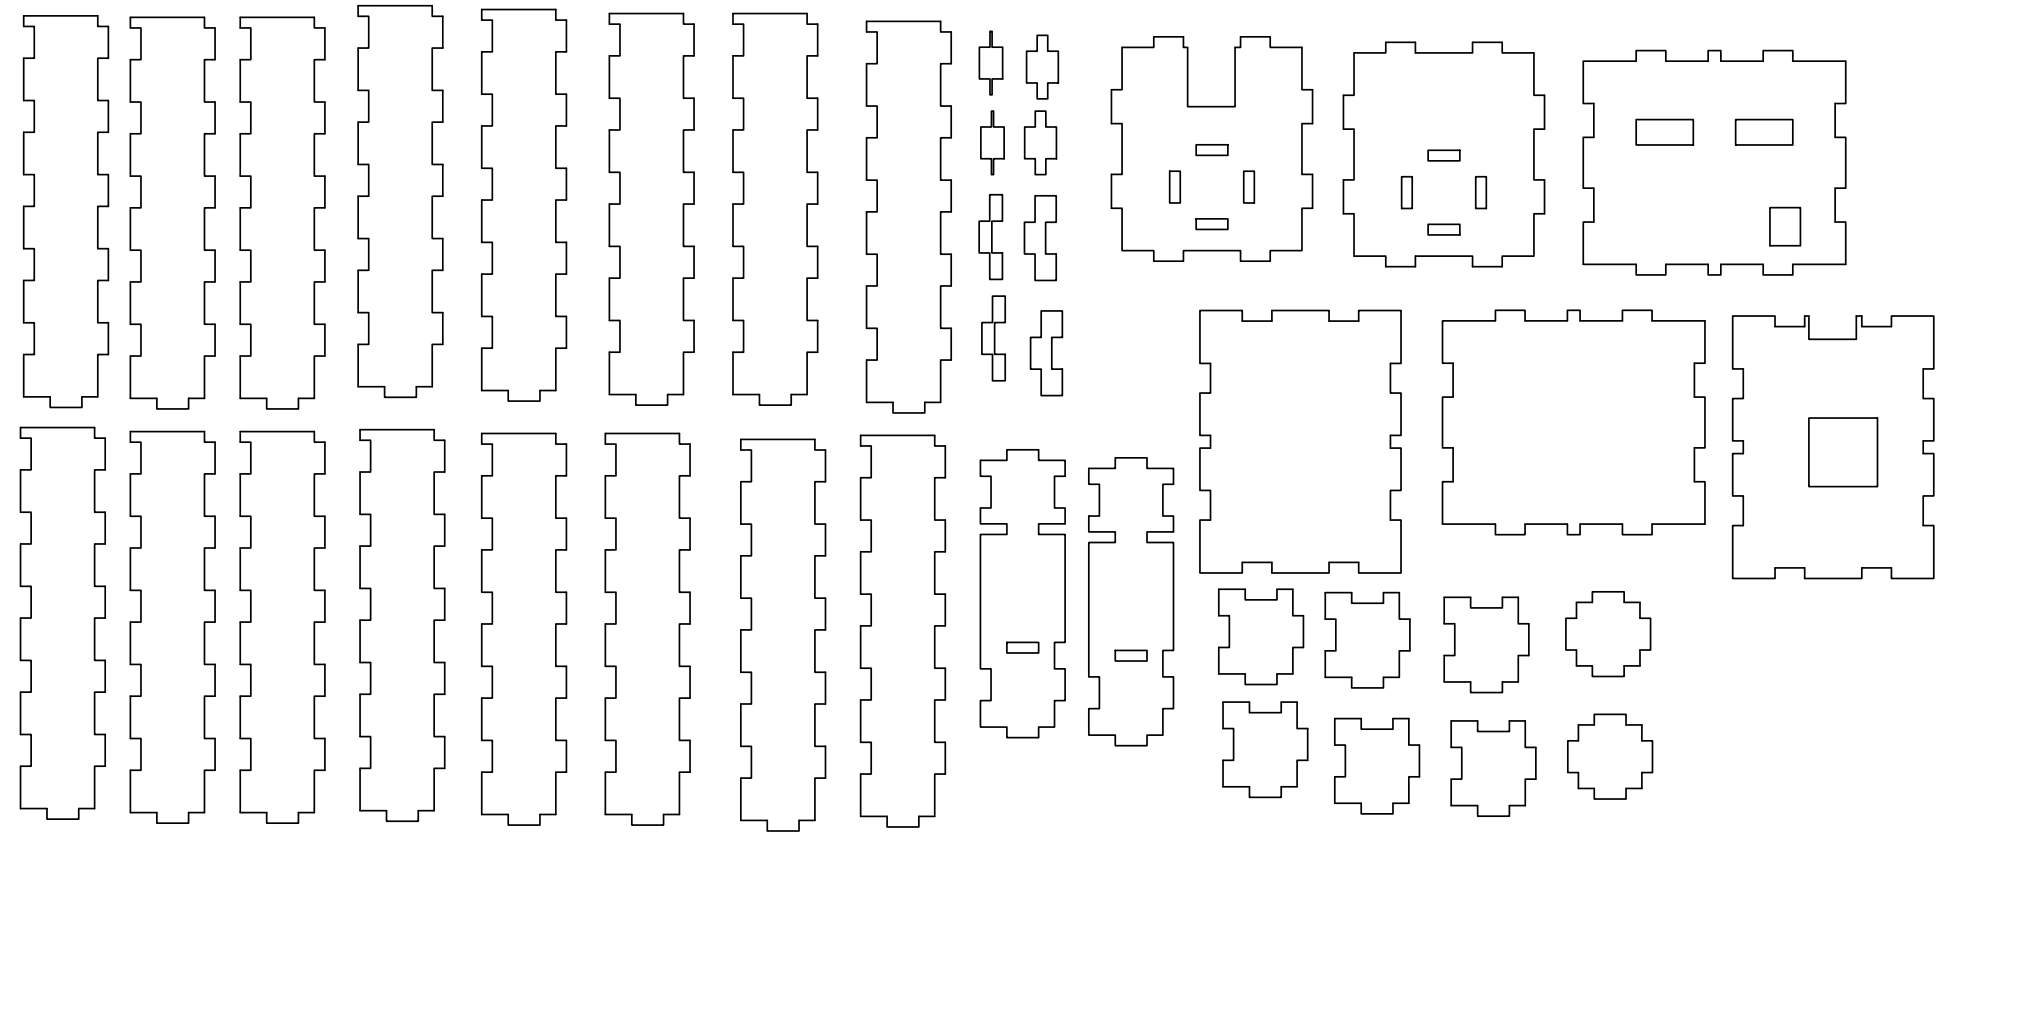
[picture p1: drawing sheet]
<svg xmlns="http://www.w3.org/2000/svg" width="610mm" height="305mm" viewBox="0 0 610 305" stroke-linecap="round" stroke-linejoin="round" font-family="sans-serif">
<!-- layer: Visible (ANSI) -->
<g fill="none" stroke="#000" stroke-width=".51">
<path d="M7.1 4.8h22.2v3.1h3.2v9.6h-3.2v12.7h3.2v9.5h-3.2v12.7h3.2v9.5h-3.2v12.7h3.2v9.5h-3.2v12.7h3.2v9.6h-3.2v12.7h-4.7v3.1h-9.6v-3.1h-7.9v-12.7h3.2v-9.6h-3.2v-12.7h3.2v-9.5h-3.2v-12.7h3.2v-9.5h-3.2v-12.7h3.2v-9.5h-3.2v-12.7h3.2v-9.6h-3.2zM39.1 5.2h22.2v3.2h3.2v9.5h-3.2v12.7h3.2v9.5h-3.2v12.7h3.2v9.6h-3.2v12.7h3.2v9.5h-3.2v12.7h3.2v9.5h-3.2v12.7h-4.7v3.2h-9.5v-3.2h-8v-12.7h3.2v-9.5h-3.2v-12.7h3.2v-9.5h-3.2v-12.7h3.2v-9.6h-3.2v-12.7h3.2v-9.5h-3.2v-12.7h3.2v-9.5h-3.2zM72.1 5.2h22.2v3.2h3.2v9.5h-3.2v12.7h3.2v9.5h-3.2v12.7h3.2v9.6h-3.2v12.7h3.2v9.5h-3.2v12.7h3.2v9.5h-3.2v12.7h-4.8v3.2h-9.5v-3.2h-7.9v-12.7h3.1v-9.5h-3.1v-12.7h3.1v-9.5h-3.1v-12.7h3.1v-9.6h-3.1v-12.7h3.1v-9.5h-3.1v-12.7h3.1v-9.5h-3.1zM107.4 1.7h22.3v3.2h3.1v9.5h-3.1v12.7h3.1v9.5h-3.1v12.7h3.1v9.6h-3.1v12.7h3.1v9.5h-3.1v12.7h3.1v9.5h-3.1v12.7h-4.8v3.2h-9.5v-3.2h-8v-12.7h3.2v-9.5h-3.2v-12.7h3.2v-9.5h-3.2v-12.7h3.2v-9.6h-3.2v-12.7h3.2v-9.5h-3.2v-12.7h3.2v-9.5h-3.2zM144.5 2.9h22.3v3.1h3.1v9.6h-3.1v12.7h3.1v9.5h-3.1v12.7h3.1v9.5h-3.1v12.7h3.1v9.5h-3.1v12.7h3.1v9.6h-3.1v12.7h-4.8v3.1h-9.5v-3.1h-8v-12.7h3.2v-9.6h-3.2v-12.7h3.2v-9.5h-3.2v-12.7h3.2v-9.5h-3.2v-12.7h3.2v-9.5h-3.2v-12.7h3.2v-9.6h-3.2zM182.8 4.1h22.2v3.1h3.2v9.6h-3.2v12.7h3.2v9.5h-3.2v12.7h3.2v9.5h-3.2v12.7h3.2v9.5h-3.2v12.7h3.2v9.6h-3.2v12.7h-4.7v3.1h-9.5v-3.1h-8v-12.7h3.2v-9.6h-3.2v-12.7h3.2v-9.5h-3.2v-12.7h3.2v-9.5h-3.2v-12.7h3.2v-9.5h-3.2v-12.7h3.2v-9.6h-3.2zM219.9 4.1h22.2v3.1h3.2v9.6h-3.2v12.7h3.2v9.5h-3.2v12.7h3.2v9.5h-3.2v12.7h3.2v9.5h-3.2v12.7h3.2v9.6h-3.2v12.7h-4.7v3.1h-9.6v-3.1h-7.9v-12.7h3.2v-9.6h-3.2v-12.7h3.2v-9.5h-3.2v-12.7h3.2v-9.5h-3.2v-12.7h3.2v-9.5h-3.2v-12.7h3.2v-9.6h-3.2zM260 6.4h22.2v3.2h3.2v9.5h-3.2v12.7h3.2v9.5h-3.2v12.7h3.2v9.6h-3.2v12.7h3.2v9.5h-3.2v12.7h3.2v9.5h-3.2v12.7h-4.8v3.2h-9.5v-3.2h-7.9v-12.7h3.1v-9.5h-3.1v-12.7h3.1v-9.5h-3.1v-12.7h3.1v-9.6h-3.1v-12.7h3.1v-9.5h-3.1v-12.7h3.1v-9.5h-3.1zM297 9.4h.6v4.8h3.2v9.5h-3.2v4.7h-.6v-4.7h-3.2v-9.5h3.2zM311.1 10.6h3.2v4.8h3.2v9.5h-3.2v4.8h-3.2v-4.8h-3.1v-9.5h3.1zM336.6 14.2h9.5v-3.2h8.9v3.2h1.3v17.8h14.2v-17.8h1.7v-3.2h8.9v3.2h9.5v12.7h3.2v10.2h-3.2v15.2h3.2v10.2h-3.2v12.7h-9.5v3.2h-8.9v-3.2h-17.2v3.2h-8.9v-3.2h-9.5v-12.7h-3.2v-10.2h3.2v-15.2h-3.2v-10.2h3.2zM406.2 15.9h9.5v-3.2h8.9v3.2h17.2v-3.2h8.9v3.2h9.5v12.7h3.2v10.1h-3.2v15.3h3.2v10.1h-3.2v12.7h-9.5v3.2h-8.9v-3.2h-17.2v3.2h-8.9v-3.2h-9.5v-12.7h-3.2v-10.1h3.2v-15.3h-3.2v-10.1h3.2z"/>
<path d="M475 18.4h15.9v-3.2h8.8v3.2h12.7v-3.2h3.9v3.2h12.7v-3.2h8.8v3.2h15.9v12.7h-3.2v10.1h3.2v15.3h-3.2v10.1h3.2v12.7h-15.9v3.2h-8.8v-3.2h-12.7v3.2h-3.9v-3.2h-12.7v3.2h-8.8v-3.2h-15.9v-12.7h3.2v-10.1h-3.2v-15.3h3.2v-10.1h-3.2zM297.4 33.3h.7v4.8h3.1v9.5h-3.1v4.8h-.7v-4.8h-3.1v-9.5h3.1zM310.6 33.3h3.2v4.8h3.1v9.5h-3.1v4.8h-3.2v-4.8h-3.2v-9.5h3.2zM490.9 35.9h17.1v7.6h-17.1zM520.7 35.9h17.1v7.6h-17.1zM296.9 58.4h3.8v8h-3.1v9.5h3.1v7.9h-3.8v-7.9h-3.1v-9.5h3.1zM310.5 58.7h6.4v8h-3.2v9.5h3.2v7.9h-6.4v-7.9h-3.2v-9.5h3.2zM350.9 51.4h3.2v9.5h-3.2zM358.8 43.4h9.6v3.2h-9.6zM373.1 51.4h3.2v9.5h-3.2zM420.5 53h3.2v9.5h-3.2zM428.4 45.1h9.6v3.2h-9.6z"/>
<path d="M442.7 53h3.2v9.5h-3.2zM358.8 65.7h9.6v3.1h-9.6zM428.4 67.3h9.6v3.2h-9.6zM531 62.3h9.1v11.4h-9.1zM297.8 88.8h3.8v8h-3.2v9.5h3.2v7.9h-3.8v-7.9h-3.2v-9.5h3.2zM312.4 93.3h6.3v7.9h-3.2v9.5h3.2v8h-6.3v-8h-3.2v-9.5h3.2zM360 93.2h12.7v3.1h8.9v-3.1h17.1v3.1h8.9v-3.1h12.7v15.8h-3.2v8.9h3.2v12.7h-3.2v3.8h3.2v12.7h-3.2v8.9h3.2v15.9h-12.7v-3.2h-8.9v3.2h-17.1v-3.2h-8.9v3.2h-12.7v-15.9h3.2v-8.9h-3.2v-12.7h3.2v-3.8h-3.2v-12.7h3.2v-8.9h-3.2zM432.8 96.3h15.8v-3.2h8.9v3.2h12.7v-3.2h3.8v3.2h12.7v-3.2h8.9v3.2h15.9v12.7h-3.2v10.1h3.2v15.3h-3.2v10.1h3.2v12.7h-15.9v3.2h-8.9v-3.2h-12.7v3.2h-3.8v-3.2h-12.7v3.2h-8.9v-3.2h-15.8v-12.7h3.1v-10.1h-3.1v-15.3h3.1v-10.1h-3.1zM519.8 94.8h12.7v3.2h8.9v-3.2h1.3v7h14.2v-7h1.6v3.2h8.9v-3.2h12.7v15.9h-3.1v8.9h3.1v12.7h-3.1v3.8h3.1v12.7h-3.1v8.9h3.1v15.8h-12.7v-3.1h-8.9v3.1h-17.1v-3.1h-8.9v3.1h-12.7v-15.8h3.2v-8.9h-3.2v-12.7h3.2v-3.8h-3.2v-12.7h3.2v-8.9h-3.2zM6.2 128.3h22.2v3.1h3.2v9.6h-3.2v12.7h3.2v9.5h-3.2v12.7h3.2v9.5h-3.2v12.7h3.2v9.5h-3.2v12.7h3.2v9.6h-3.2v12.7h-4.8v3.1h-9.5v-3.1h-7.9v-12.7h3.1v-9.6h-3.1v-12.7h3.1v-9.5h-3.1v-12.7h3.1v-9.5h-3.1v-12.7h3.1v-9.5h-3.1v-12.7h3.1v-9.6h-3.1zM39.1 129.5h22.2v3.2h3.2v9.5h-3.2v12.7h3.2v9.5h-3.2v12.7h3.2v9.5h-3.2v12.7h3.2v9.6h-3.2v12.7h3.2v9.5h-3.2v12.7h-4.7v3.2h-9.5v-3.2h-8v-12.7h3.2v-9.5h-3.2v-12.7h3.2v-9.6h-3.2v-12.7h3.2v-9.5h-3.2v-12.7h3.2v-9.5h-3.2v-12.7h3.2v-9.5h-3.2zM72.1 129.5h22.2v3.2h3.2v9.5h-3.2v12.7h3.2v9.5h-3.2v12.7h3.2v9.5h-3.2v12.7h3.2v9.6h-3.2v12.7h3.2v9.5h-3.2v12.7h-4.8v3.2h-9.5v-3.2h-7.9v-12.7h3.1v-9.5h-3.1v-12.7h3.1v-9.6h-3.1v-12.7h3.1v-9.5h-3.1v-12.7h3.1v-9.5h-3.1v-12.7h3.1v-9.5h-3.1z"/>
<path d="M108 128.9h22.2v3.2h3.2v9.5h-3.2v12.7h3.2v9.5h-3.2v12.7h3.2v9.6h-3.2v12.7h3.2v9.5h-3.2v12.7h3.2v9.5h-3.2v12.7h-4.7v3.2h-9.5v-3.2h-8v-12.7h3.2v-9.5h-3.2v-12.7h3.2v-9.5h-3.2v-12.7h3.2v-9.6h-3.2v-12.7h3.2v-9.5h-3.2v-12.7h3.2v-9.5h-3.2zM144.5 130h22.3v3.2h3.1v9.5h-3.1v12.7h3.1v9.6h-3.1v12.7h3.1v9.5h-3.1v12.7h3.1v9.5h-3.1v12.7h3.1v9.5h-3.1v12.7h-4.8v3.2h-9.5v-3.2h-8v-12.7h3.2v-9.5h-3.2v-12.7h3.2v-9.5h-3.2v-12.7h3.2v-9.5h-3.2v-12.7h3.2v-9.6h-3.2v-12.7h3.2v-9.5h-3.2zM181.6 130h22.2v3.2h3.2v9.5h-3.2v12.7h3.2v9.6h-3.2v12.7h3.2v9.5h-3.2v12.7h3.2v9.5h-3.2v12.7h3.2v9.5h-3.2v12.7h-4.7v3.2h-9.6v-3.2h-7.9v-12.7h3.2v-9.5h-3.2v-12.7h3.2v-9.5h-3.2v-12.7h3.2v-9.5h-3.2v-12.7h3.2v-9.6h-3.2v-12.7h3.2v-9.5h-3.2zM222.2 131.8h22.3v3.2h3.1v9.5h-3.1v12.7h3.1v9.6h-3.1v12.7h3.1v9.5h-3.1v12.7h3.1v9.5h-3.1v12.7h3.1v9.5h-3.1v12.7h-4.8v3.2h-9.5v-3.2h-8v-12.7h3.2v-9.5h-3.2v-12.7h3.2v-9.5h-3.2v-12.7h3.2v-9.5h-3.2v-12.7h3.2v-9.6h-3.2v-12.7h3.2v-9.5h-3.2zM258.2 130.6h22.2v3.2h3.2v9.5h-3.2v12.7h3.2v9.5h-3.2v12.7h3.2v9.6h-3.2v12.7h3.2v9.5h-3.2v12.7h3.2v9.5h-3.2v12.7h-4.7v3.2h-9.6v-3.2h-7.9v-12.7h3.2v-9.5h-3.2v-12.7h3.2v-9.5h-3.2v-12.7h3.2v-9.6h-3.2v-12.7h3.2v-9.5h-3.2v-12.7h3.2v-9.5h-3.2zM294.1 138.1h8v-3.2h9.5v3.2h7.9v4.8h-3.1v9.5h3.1v4.8h-7.9v3.1h7.9v32.4h-3.1v8h3.1v9.5h-3.1v7.9h-4.8v3.2h-9.5v-3.2h-8v-7.9h3.2v-9.5h-3.2v-40.4h8v-3.1h-8v-4.8h3.2v-9.5h-3.2zM542.7 125.4h20.5v20.6h-20.5zM326.6 140.5h8v-3.1h9.5v3.1h7.9v4.8h-3.1v9.5h3.1v4.8h-7.9v3.2h7.9v32.3h-3.1v8h3.1v9.5h-3.1v7.9h-4.8v3.2h-9.5v-3.2h-8v-7.9h3.2v-9.5h-3.2v-40.3h8v-3.2h-8v-4.8h3.2v-9.5h-3.2zM365.6 176.8h8v3.2h9.5v-3.2h4.8v7.9h3.1v9.5h-3.1v8h-4.8v3.2h-9.5v-3.2h-8v-8h3.2v-9.5h-3.2zM397.6 177.8h7.9v3.2h9.5v-3.2h4.8v7.9h3.2v9.6h-3.2v7.9h-4.8v3.2h-9.5v-3.2h-7.9v-7.9h3.1v-9.6h-3.1zM433.3 179.2h7.9v3.2h9.5v-3.2h4.8v7.9h3.2v9.6h-3.2v7.9h-4.8v3.2h-9.5v-3.2h-7.9v-7.9h3.1v-9.6h-3.1zM302.1 192.7h9.5v3.2h-9.5z"/>
<path d="M334.6 195.1h9.5v3.2h-9.5zM472.9 180.7h4.8v-3.2h9.5v3.2h4.8v4.8h3.2v9.5h-3.2v4.8h-4.8v3.1h-9.5v-3.1h-4.8v-4.8h-3.1v-9.5h3.1zM366.9 210.6h7.9v3.2h9.6v-3.2h4.7v8h3.2v9.5h-3.2v7.9h-4.7v3.2h-9.6v-3.2h-7.9v-7.9h3.2v-9.5h-3.2zM400.4 215.6h8v3.2h9.5v-3.2h4.8v7.9h3.1v9.5h-3.1v8h-4.8v3.2h-9.5v-3.2h-8v-8h3.2v-9.5h-3.2zM435.4 216.3h7.9v3.2h9.5v-3.2h4.8v7.9h3.2v9.5h-3.2v8h-4.8v3.2h-9.5v-3.2h-7.9v-8h3.1v-9.5h-3.1zM473.5 217.5h4.8v-3.2h9.5v3.2h4.8v4.7h3.1v9.6h-3.1v4.7h-4.8v3.2h-9.5v-3.2h-4.8v-4.7h-3.2v-9.6h3.2z"/>
</g>
</svg>
